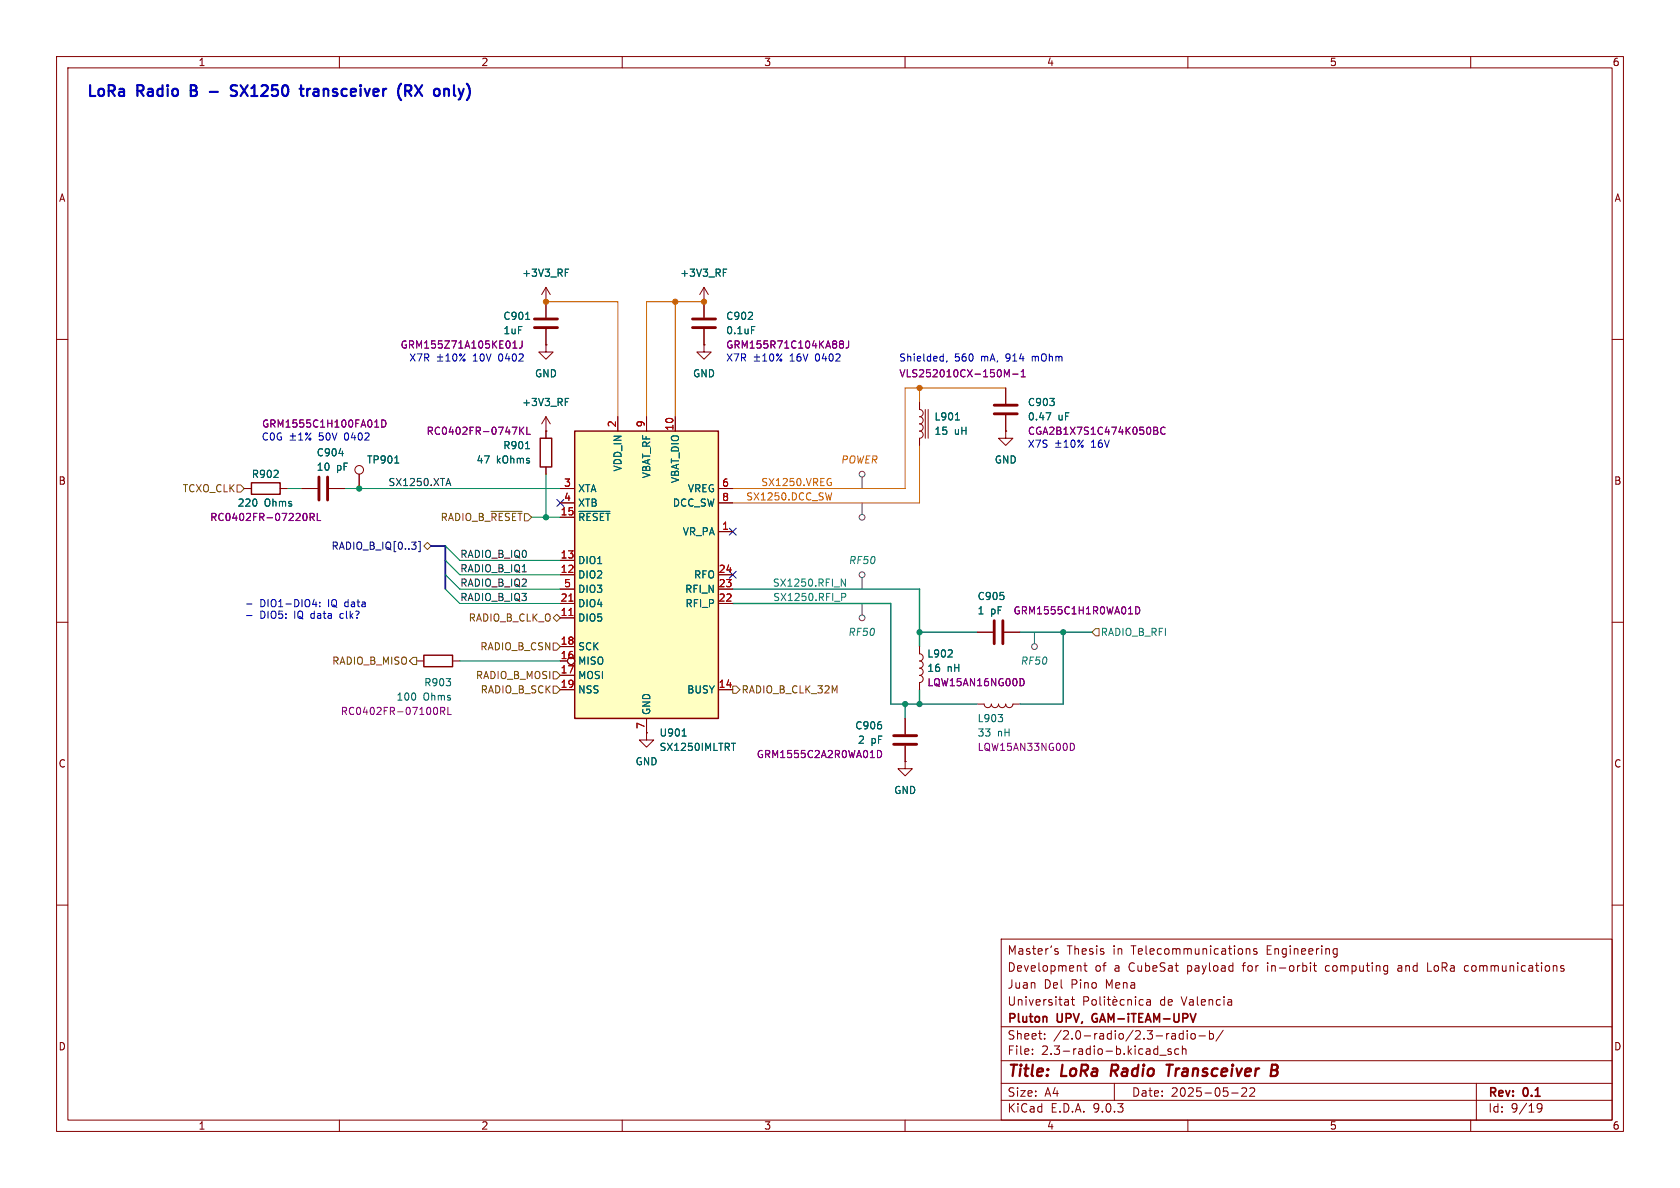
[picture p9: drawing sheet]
<svg xmlns="http://www.w3.org/2000/svg" width="297mm" height="210mm" viewBox="0 0 297 210" stroke-linecap="round" stroke-linejoin="round" font-family="sans-serif">
<defs><g id="words">
<g font-size="2.8" fill="#840000">
<text x="178" y="190.9">Title:</text>
<text x="187.7" y="190.9">LoRa</text>
<text x="197.2" y="190.9">Radio</text>
<text x="207.9" y="190.9">Transceiver</text>
</g>
<g font-size="2.7" fill="#0000c2">
<text x="15.2" y="18">LoRa</text>
<text x="24.3" y="18">Radio</text>
<text x="34.5" y="18">B</text>
<text x="43.2" y="18">SX1250</text>
<text x="56.3" y="18">transceiver</text>
<text x="74.2" y="18">(RX</text>
<text x="81.4" y="18">only)</text>
</g>
<g font-size="2.1" fill="#840000">
<text x="178" y="172">Development</text>
<text x="188.6" y="169">Thesis</text>
<text x="193.5" y="172">of</text>
<text x="196.8" y="169">in</text>
<text x="197" y="172">a</text>
<text x="199.7" y="172">CubeSat</text>
<text x="200.2" y="169">Telecommunications</text>
<text x="210.1" y="172">payload</text>
<text x="220.1" y="172">for</text>
<text x="224.2" y="169">Engineering</text>
<text x="224.6" y="172">in-orbit</text>
<text x="235" y="172">computing</text>
<text x="248" y="172">and</text>
<text x="253.3" y="172">LoRa</text>
<text x="260.1" y="172">communications</text>
<text x="178" y="178">Universitat</text>
<text x="178" y="175">Juan</text>
<text x="184.5" y="175">Del</text>
<text x="189.4" y="175">Pino</text>
<text x="195.6" y="175">Mena</text>
<text x="205.1" y="178">de</text>
<text x="209" y="178">Valencia</text>
<text x="178" y="184">Sheet:</text>
<text x="178" y="181.2">Pluton</text>
<text x="186.2" y="184">/2.0-radio/2.3-radio-b/</text>
<text x="187" y="181.2">UPV,</text>
<text x="193.8" y="181.2">GAM-iTEAM-UPV</text>
<text x="178" y="186.7">File:</text>
<text x="184.1" y="186.7">2.3-radio-b.kicad_sch</text>
<text x="178" y="196.9">KiCad</text>
<text x="178" y="194.1">Size:</text>
<text x="184.7" y="194.1">A4</text>
<text x="185.7" y="196.9">E.D.A.</text>
<text x="193.3" y="196.9">9.0.3</text>
<text x="200" y="194.1">Date:</text>
<text x="207" y="194.1">2025-05-22</text>
<text x="263" y="194.3">Rev:</text>
<text x="263" y="196.9">Id:</text>
<text x="267.1" y="196.9">9/19</text>
<text x="269.4" y="194.3">0.1</text>
</g>
<g font-size="1.8" fill="#840000">
<text x="35" y="11.9">1</text>
<text x="85" y="11.9">2</text>
<text x="135" y="11.9">3</text>
<text x="185" y="11.9">4</text>
<text x="235" y="11.9">5</text>
<text x="285" y="11.9">6</text>
<text x="10.3" y="35.9">A</text>
<text x="285.3" y="35.9">A</text>
<text x="10.3" y="85.9">B</text>
<text x="285.3" y="85.9">B</text>
<text x="10.3" y="135.9">C</text>
<text x="285.3" y="135.9">C</text>
<text x="10.3" y="185.9">D</text>
<text x="285.3" y="185.9">D</text>
<text x="35" y="199.9">1</text>
<text x="85" y="199.9">2</text>
<text x="135" y="199.9">3</text>
<text x="185" y="199.9">4</text>
<text x="235" y="199.9">5</text>
<text x="285" y="199.9">6</text>
</g>
<g font-size="1.8" fill="#006464">
<text x="92.2" y="49.1">+3V3_RF</text>
<text x="120.2" y="49.1">+3V3_RF</text>
<text x="88.9" y="56.7">C901</text>
<text x="88.9" y="59.3">1uF</text>
<text x="128.3" y="56.7">C902</text>
<text x="128.3" y="59.3">0.1uF</text>
<text x="92.2" y="72">+3V3_RF</text>
<text x="94.5" y="66.9">GND</text>
<text x="122.4" y="66.9">GND</text>
<text x="181.6" y="72">C903</text>
<text x="165.1" y="77.1">15</text>
<text x="165.1" y="74.5">L901</text>
<text x="168.7" y="77.1">uH</text>
<text x="181.6" y="74.5">0.47</text>
<text x="187" y="74.5">uF</text>
<text x="55.9" y="80.9">C904</text>
<text x="55.9" y="83.4">10</text>
<text x="59.5" y="83.4">pF</text>
<text x="64.8" y="82.1">TP901</text>
<text x="84.2" y="82.1">47</text>
<text x="87.7" y="82.1">kOhms</text>
<text x="88.9" y="79.6">R901</text>
<text x="110.1" y="83.4" transform="rotate(-90 110.1 83.4)">VDD_IN</text>
<text x="175.8" y="82.1">GND</text>
<text x="41.9" y="89.8">220</text>
<text x="44.4" y="84.7">R902</text>
<text x="46.7" y="89.8">Ohms</text>
<text x="102.1" y="87.2">XTA</text>
<text x="102.1" y="89.8">XTB</text>
<text x="115.2" y="84.7" transform="rotate(-90 115.2 84.7)">VBAT_RF</text>
<text x="118.9" y="89.8">DCC_SW</text>
<text x="120.2" y="85.5" transform="rotate(-90 120.2 85.5)">VBAT_DIO</text>
<text x="121.5" y="87.2">VREG</text>
<text x="102.1" y="92.3">~{RESET}</text>
<text x="120.6" y="94.8">VR_PA</text>
<text x="102.1" y="99.9">DIO1</text>
<text x="102.1" y="102.5">DIO2</text>
<text x="102.1" y="105">DIO3</text>
<text x="102.1" y="107.5">DIO4</text>
<text x="121" y="105">RFI_N</text>
<text x="121.1" y="107.5">RFI_P</text>
<text x="122.6" y="102.5">RFO</text>
<text x="172.7" y="106.3">C905</text>
<text x="102.1" y="110.1">DIO5</text>
<text x="172.7" y="108.8">1</text>
<text x="175.1" y="108.8">pF</text>
<text x="102.1" y="115.2">SCK</text>
<text x="102.1" y="117.7">MISO</text>
<text x="163.8" y="119">16</text>
<text x="163.8" y="116.4">L902</text>
<text x="167.4" y="119">nH</text>
<text x="70" y="124.1">100</text>
<text x="74.8" y="124.1">Ohms</text>
<text x="74.9" y="121.5">R903</text>
<text x="102.1" y="120.2">MOSI</text>
<text x="102.1" y="122.8">NSS</text>
<text x="121.4" y="122.8">BUSY</text>
<text x="115.2" y="126.5" transform="rotate(-90 115.2 126.5)">GND</text>
<text x="116.5" y="130.4">U901</text>
<text x="151.1" y="129.1">C906</text>
<text x="151.6" y="131.7">2</text>
<text x="154" y="131.7">pF</text>
<text x="172.7" y="130.4">33</text>
<text x="172.7" y="127.9">L903</text>
<text x="176.3" y="130.4">nH</text>
<text x="112.3" y="135.5">GND</text>
<text x="116.5" y="132.9">SX1250IMLTRT</text>
<text x="158" y="140.6">GND</text>
</g>
<g font-size="1.8" fill="#840084">
<text x="70.7" y="61.8">GRM155Z71A105KE01J</text>
<text x="128.3" y="61.8">GRM155R71C104KA88J</text>
<text x="158.9" y="66.9">VLS252010CX-150M-1</text>
<text x="46.2" y="75.8">GRM1555C1H100FA01D</text>
<text x="75.3" y="77.1">RC0402FR-0747KL</text>
<text x="181.6" y="77.1">CGA2B1X7S1C474K050BC</text>
<text x="37.1" y="92.3">RC0402FR-07220RL</text>
<text x="179.1" y="108.8">GRM1555C1H1R0WA01D</text>
<text x="163.8" y="121.5">LQW15AN16NG00D</text>
<text x="60.1" y="126.6">RC0402FR-07100RL</text>
<text x="133.7" y="134.2">GRM1555C2A2R0WA01D</text>
<text x="172.7" y="132.9">LQW15AN33NG00D</text>
</g>
<g font-size="1.8" fill="#0000c2">
<text x="72.3" y="64.1">X7R</text>
<text x="83.7" y="64.1">10V</text>
<text x="88.4" y="64.1">0402</text>
<text x="128.3" y="64.1">X7R</text>
<text x="139.7" y="64.1">16V</text>
<text x="144.4" y="64.1">0402</text>
<text x="158.9" y="64.1">Shielded,</text>
<text x="168.7" y="64.1">560</text>
<text x="173.5" y="64.1">mA,</text>
<text x="178.1" y="64.1">914</text>
<text x="182.9" y="64.1">mOhm</text>
<text x="46.2" y="78.1">C0G</text>
<text x="56.5" y="78.1">50V</text>
<text x="61.2" y="78.1">0402</text>
<text x="181.6" y="79.4">X7S</text>
<text x="193" y="79.4">16V</text>
<text x="45.9" y="107.5">DIO1-DIO4:</text>
<text x="58.1" y="107.5">IQ</text>
<text x="61.2" y="107.5">data</text>
<text x="45.9" y="109.6">DIO5:</text>
<text x="52.1" y="109.6">IQ</text>
<text x="55.2" y="109.6">data</text>
<text x="60.6" y="109.6">clk?</text>
</g>
<g font-size="1.8" fill="#a90000">
<text x="109" y="75.6" transform="rotate(-90 109 75.6)">2</text>
<text x="114" y="75.6" transform="rotate(-90 114 75.6)">9</text>
<text x="119.1" y="76.2" transform="rotate(-90 119.1 76.2)">10</text>
<text x="99.6" y="86.1">3</text>
<text x="99.6" y="88.6">4</text>
<text x="127.6" y="86.1">6</text>
<text x="127.6" y="88.6">8</text>
<text x="99" y="91.2">15</text>
<text x="127.6" y="93.7">1</text>
<text x="99" y="98.8">13</text>
<text x="99" y="101.3">12</text>
<text x="127" y="101.3">24</text>
<text x="99" y="106.4">21</text>
<text x="99.6" y="103.9">5</text>
<text x="127" y="103.9">23</text>
<text x="127" y="106.4">22</text>
<text x="99" y="109">11</text>
<text x="99" y="114">18</text>
<text x="99" y="116.6">16</text>
<text x="99" y="119.1">17</text>
<text x="99" y="121.7">19</text>
<text x="127" y="121.7">14</text>
<text x="114" y="129" transform="rotate(-90 114 129)">7</text>
</g>
<g font-size="1.8" fill="#c60">
<text x="148.6" y="82.1">POWER</text>
<text x="131.8" y="88.6">SX1250.DCC_SW</text>
<text x="134.5" y="86">SX1250.VREG</text>
</g>
<g font-size="1.8" fill="#725600">
<text x="32.2" y="87.2">TCXO_CLK</text>
<text x="77.8" y="92.3">RADIO_B_~{RESET}</text>
<text x="82.8" y="110.1">RADIO_B_CLK_O</text>
<text x="58.6" y="117.7">RADIO_B_MISO</text>
<text x="84.8" y="115.2">RADIO_B_CSN</text>
<text x="84" y="120.2">RADIO_B_MOSI</text>
<text x="84.9" y="122.8">RADIO_B_SCK</text>
<text x="131" y="122.8">RADIO_B_CLK_32M</text>
</g>
<g font-size="1.8" fill="#0f0f0f">
<text x="68.6" y="86">SX1250.XTA</text>
<text x="81.3" y="101.3">RADIO_B_IQ1</text>
<text x="81.3" y="98.7">RADIO_B_IQ0</text>
<text x="81.3" y="103.8">RADIO_B_IQ2</text>
<text x="81.3" y="106.3">RADIO_B_IQ3</text>
</g>
<text font-size="1.8" fill="#000084" x="58.5" y="97.4">RADIO_B_IQ[0..3]</text>
<g font-size="1.8" fill="#008484">
<text x="150" y="99.9">RF50</text>
<text x="136.5" y="103.8">SX1250.RFI_N</text>
<text x="136.6" y="106.3">SX1250.RFI_P</text>
<text x="149.9" y="112.6">RF50</text>
<text x="194.5" y="112.6">RADIO_B_RFI</text>
<text x="180.3" y="117.7">RF50</text>
</g>
</g></defs>
<g fill="none" stroke="#840000" stroke-width=".18">
<path d="M10 10h277v190h-277zM12 12h273v186h-273zM60 10v2M110 10v2M160 10v2M210 10v2M260 10v2M96.5 53.3h.1M96.5 50.8l-.7 1.3M96.5 50.8l.8 1.3M96.5 50.8v5.3M96.5 58.2v2.8"/>
<path d="M124.5 53.3h.1M124.5 50.8v5.3M124.5 58.2v2.8M124.5 50.8l-.8 1.3M124.5 50.8l.7 1.3M10 60h2M96.5 76.2h.1M96.5 61v1.2h1.3l-1.3 1.3-1.3-1.3h1.3M96.5 61h.1M96.5 73.7v3.8M96.5 73.7l-.7 1.2M96.5 73.7l.8 1.2"/>
<path d="M177.8 76.2v1.3h1.3l-1.3 1.2-1.3-1.2h1.3M177.8 76.2h.1M177.8 68.6v2.8M177.8 73.4v2.8M285 60h2M43.2 86.4h1.2M49.5 86.4h1.3M53.3 86.4h2.8M58.2 86.4h2.8M63.5 83.8v2.6M96.5 82.6v1.2M10 110h2"/>
<path d="M73.7 116.8h1.2M80 116.8h1.3M162.6 114.3v1.3a.64 .64 0 0 1 .6 .6 .64 .64 0 0 1-.6 .6 .64 .64 0 0 1 .6 .7 .64 .64 0 0 1-.6 .6M162.6 118.1a.64 .64 0 0 1 .6 .6 .64 .64 0 0 1-.6 .7 .64 .64 0 0 1 .6 .6 .64 .64 0 0 1-.6 .7v1.2M285 110h2M114.3 129.5v1.3h1.3l-1.3 1.3-1.3-1.3h1.3M114.3 129.5h.1M172.7 124.5h1.3a.64 .64 0 0 0 .6 .6 .64 .64 0 0 0 .7-.6 .64 .64 0 0 0 .6 .6 .64 .64 0 0 0 .6-.6 .64 .64 0 0 0 .7 .6 .64 .64 0 0 0 .6-.6 .64 .64 0 0 0 .6 .6 .64 .64 0 0 0 .7-.6h1.2M10 160h2M177 166h108v32h-108zM178.5 168.7v-1.5l.5 1.1 .5-1.1v1.5M180.2 167.8h.5l.1 .9"/>
<path d="M180.8 168.1h-.5a.29 .29 0 0 0-.2 .3 .29 .29 0 0 0 .2 .3l.5-.1M182 167.8l-.3-.1-.2 .2v.2l.5 .2v.3h-.5M182.5 167.7h.6M182.7 167.2v1.3l.4 .2M183.5 168.2l.7-.1v-.3l-.5-.1-.2 .2 .1 .7h.6M184.9 167.7v1M185.3 167.7l-.3 .1-.1 .2M185.9 167.2l-.2 .3M187 167.8l-.3-.1-.2 .2v.2l.5 .2v.3h-.5M188.4 176.7h.3l.2 .2v.8M188.9 177.6l-.5 .1M188.9 177.1h-.5"/>
<path d="M189.4 176.7h.6M189.6 176.2v1.3l.4 .2M190.9 170.7l.2 .2v.8M191.6 170.7h.6M191.6 177l.7-.1 .2-.2-.1-.4-.2-.1h-.6v1.5M191.8 170.2v1.3l.4 .2M193.1 176.8l.2-.1 .4 .1 .1 .6-.1 .2-.4 .1-.2-.1zM194.5 176.2v1.3l.2 .2M195.2 176.2v.1M195.2 176.7v1M195.7 176.7h.6M196 176.2v1.3l.3 .2"/>
<path d="M196.7 177.2l.8-.1-.1-.3-.4-.1-.3 .2 .1 .7h.6M197 176.1l.2 .2M198.7 176.8l-.4-.1-.3 .3v.4l.2 .2h.5M199.4 176.8l.2-.1 .4 .1v.9M199.4 176.7v1M200.7 176.2v.1M200.7 176.7v1M202.1 176.8l-.4-.1-.3 .3v.4l.1 .2h.6M202.7 176.8h.6l.1 .9M203.4 177.1h-.5a.29 .29 0 0 0-.2 .3 .29 .29 0 0 0 .2 .3l.5-.1M217.7 176.8v.9M217.7 177.6l-.1 .1"/>
<path d="M217.7 177.1h-.1M220.3 167.8l.2-.1 .4 .1 .1 .9M220.3 167.7v1M222.2 167.8l-.4-.1-.2 .2 .1 .2 .5 .2v.3h-.6M231.7 170.2v.1M231.7 170.7v1M232.2 170.7h.5M232.4 170.2v1.3l.3 .2M234.4 170.8v.8M236 167.7l.4 .1M236.4 168.6l-.4 .1M236.4 167.7v1.2l-.2 .2-.3 .1"/>
<path d="M245.2 170.7l.1 .1M245.3 170.7l-.1 1.4M245.3 171.6l-.1 .1M247.6 170.7l-.4 .1M247.7 171.1h-.4a.29 .29 0 0 0-.2 .3 .29 .29 0 0 0 .2 .3h.4M252.4 170.2v1.5h.7M259 171.6l.5 .1M259.5 170.7l-.5 .1M276.5 170.8l-.4-.1-.2 .2 .1 .2 .5 .2v.3h-.6M285 160h2M60 198v2M110 198v2"/>
<path d="M160 198v2M177 194.5h108M177 191.5h108M177 187.5h108M177 181.5h108M182.5 186.3v.1M182.5 185.5v.1M184.7 183.6v.1M184.7 182.8v.1M197 191.5v3M204.5 185.4l.2 .1M204.7 184.9v1.5"/>
<path d="M204.7 186.3l-.2 .1M205 186.5h1.2M207 185.5l-.3-.1-.2 .2v.2l.5 .2v.3h-.5M207.2 182.8h.5l.1 .9M207.8 183.1h-.5a.29 .29 0 0 0-.2 .3 .29 .29 0 0 0 .2 .3l.5-.1M208.4 185.5l-.4-.1-.3 .3v.4l.1 .2h.6M209 185.5l.2-.1 .4 .1 .1 .9M209 184.9v1.5M209.2 182.8l-.5-.1-.2 .3v.4l.1 .2h.6M209.2 182.2v1.5M209.9 182.2v.1M209.9 182.7v1"/>
<path d="M210 198v2M210.7 182.8l.3-.1 .3 .3v.4l-.3 .3-.3-.1-.2-.2v-.4zM212 183.1h1.1M213.8 182.8l.4-.1 .3 .3v.4l-.1 .2h-.6M213.8 182.2v1.5M216.2 182.1l-1.2 2M217.7 193.2h1.2M219.5 192.4l.6-.1 .2 .1 .1 .3-.9 1.1h.9M221 192.4l.5-.1 .2 .1 .1 .3-.9 1.1h.9M260 198v2M261 191.5v6.5M271.7 195.4l.3-.3 .5 .1a.99 .99 0 0 1-.3 1.4h-.3"/>
<path d="M271.7 195.7l.3 .3h.3l.3-.3"/>
<circle cx="63.5" cy="83.1" r=".76"/>
</g>
<path d="M196.6 188.2l-.3 2M206.2 188.2h1.2M206.8 188.2l-.3 2M224.8 189.2h.6M224.9 188.2h.7a.49 .49 0 0 1 .3 .5 .49 .49 0 0 1-.5 .5l.3 .1a.58 .58 0 0 1-.3 .9h-.8z" fill="none" stroke="#840000" stroke-width=".4"/>
<path d="M193.2 179.4l-.1 .4 .1 .7" fill="none" stroke="#840000" stroke-width=".3"/>
<g fill="none" stroke="#006464" stroke-width=".18">
<path d="M92.9 56.5h.7M99.9 48.2h.5M99.9 47.6h.6M127.9 48.2h.4M127.9 47.6h.6M132.9 57.7h.6M92.9 79.3h.7M99.9 71h.5M99.9 70.4h.6M184.9 73h.9l-.6 1.2M59.9 80.2h.8M69.8 81.9h.7"/>
<path d="M167.6 116.1h.8M168.3 115v.4M176.5 126.3h.7l-.4 .5M177.2 126.9v.6"/>
</g>
<path d="M95.5 77.5h2v5.1h-2zM44.4 85.3h5.1v2.1h-5.1zM74.9 115.8h5.1v2.1h-5.1z" fill="none" stroke="#840000" stroke-width=".25"/>
<g fill="none" stroke="#840084" stroke-width=".18">
<path d="M66.2 75.5h.8M67.5 74.2a.64 .64 0 0 1 .7 .7 .64 .64 0 0 1-.7 .6zM90.7 61.5h.7M90.7 60.6l.3-.3v1.2M91.9 75.5v1.3M92.1 76.1l.5 .7M92.3 60.3v.9a.41 .41 0 0 1-.5 .3M92.6 75.5l-.7 .7M93.1 75.5v1.3h.6M148.5 60.8h.1M148.5 60.3h.4l.2 .1v.2l-.2 .2M148.6 60.8h.3"/>
<path d="M148.6 60.8l-.1 .1M148.9 60.8l.2 .3v.3l-.2 .1h-.4M150 60.3v.9a.41 .41 0 0 1-.5 .3M204 75.5l.6 .1v.3l-.2 .2M204 76.1h.4M204.4 76.1l.3 .3-.1 .3-.6 .1M206 75.6a.6 .6 0 0 0-.9 .5 .6 .6 0 0 0 .6 .7l.3-.1M54.2 91v.8M54.8 91.4h.6l.1-.2v-.3l-.7-.2v1.3M55.1 91.4l.4 .6M56.1 90.7v1.3h.6M180.6 120a.68 .68 0 0 1 .5 .6 .68 .68 0 0 1-.5 .6"/>
<path d="M77.3 125.3v.8M77.9 125.7l.6-.1 .1-.1v-.3l-.7-.2v1.3M78.2 125.7l.4 .6M79.2 125v1.3h.6M189.5 131.4a.68 .68 0 0 1 .5 .6 .68 .68 0 0 1-.5 .7"/>
</g>
<path d="M94.5 57.9h4.1M94.5 56.4h4.1M122.4 57.9h4.1M122.4 56.4h4.1M175.8 73.2h4M175.8 71.6h4M56.4 84.3v4.1M57.9 84.3v4.1" fill="none" stroke="#840000" stroke-width=".51"/>
<path d="M101.6 76.2h25.4v50.8h-25.4z" fill="#ffffc2"/>
<path d="M101.6 76.2h25.4v50.8h-25.4z" fill="none" stroke="#840000" stroke-width=".25"/>
<g fill="none" stroke="#840000" stroke-width=".18">
<path d="M96.5 53.3h.1M96.5 53.3v2.8M96.5 58.2v2.8M124.5 53.3h.1M124.5 53.3v2.8M124.5 58.2v2.8M96.5 76.2h.1M96.5 61h.1M96.5 76.2v1.3M109.2 73.7v2.5M114.3 73.7v2.5M119.4 73.7v2.5"/>
<path d="M124.5 61v1.2h1.2l-1.2 1.3-1.3-1.3h1.3M124.5 61h.1M162.6 71.1v1.3a.64 .64 0 0 1 .6 .6 .64 .64 0 0 1-.6 .7 .64 .64 0 0 1 .6 .6 .64 .64 0 0 1-.6 .6M162.6 74.9a.64 .64 0 0 1 .6 .7 .64 .64 0 0 1-.6 .6 .64 .64 0 0 1 .6 .6 .64 .64 0 0 1-.6 .7v1.2M163.6 72.4v5.1M164.1 72.4v5.1M177.8 76.2h.1M177.8 68.6v2.8M177.8 73.4v2.8M43.2 86.4h1.2M49.5 86.4h1.3M53.3 86.4h2.8"/>
<path d="M58.2 86.4h2.8M63.5 83.8v2.6M96.5 82.6v1.2M99.1 86.4h2.5M99.1 88.9h2.5M99.1 91.4h2.5M99.1 99.1h2.5M127 86.4h2.5M127 88.9h2.5M127 94h2.5M99.1 101.6h2.5M99.1 104.1h2.5"/>
<path d="M99.1 106.7h2.5M99.1 109.2h2.5M99.1 114.3h2.5M99.1 119.4h2.5M127 101.6h2.5M127 104.1h2.5M127 106.7h2.5M162.6 114.3v1.3M172.7 111.8h2.8M177.5 111.8h2.8M99.1 121.9h2.5M114.3 129.5h.1"/>
<path d="M114.3 127v2.5M127 121.9h2.5M160 134.6v1.3h1.3l-1.3 1.3-1.3-1.3h1.3M160 134.6h.1M160 127v2.8M160 131.8v2.8M162.6 120.7v1.2"/>
<circle cx="101" cy="116.8" r=".63"/>
</g>
<g fill="none" stroke="#006464" stroke-width=".18">
<path d="M92.9 56.5h.7M99.9 48.2h.5M99.9 47.6h.6M127.9 48.2h.4M127.9 47.6h.6M132.9 57.7h.6M92.9 79.3h.7M99.9 71h.5M99.9 70.4h.6M168.9 74.2h.7M184.9 73h.9l-.6 1.2M59.9 80.2h.8"/>
<path d="M69.8 81.9h.7M102.3 90.4h5.5M167.6 116.1h.8M168.3 115v.4M120.6 130.1h.7M129.3 131.4h.7"/>
</g>
<path d="M100.6 106.3h.7M100.6 108.8h.7" fill="none" stroke="#a90000" stroke-width=".18"/>
<path d="M175.8 109.7v4.1M177.3 109.7v4.1M158 130h4.1M158 131.6h4.1" fill="none" stroke="#840000" stroke-width=".51"/>
<g fill="none" stroke="#840084" stroke-width=".18">
<path d="M66.2 75.5h.8M67.5 74.2a.64 .64 0 0 1 .7 .7 .64 .64 0 0 1-.7 .6zM90.7 61.5h.7M90.7 60.6l.3-.3v1.2M91.9 75.5v1.3M92.1 76.1l.5 .7M92.3 60.3v.9a.41 .41 0 0 1-.5 .3M92.6 75.5l-.7 .7M93.1 75.5v1.3h.6M148.5 60.8h.1M148.5 60.3h.4l.2 .1v.2l-.2 .2M148.6 60.8h.3"/>
<path d="M148.6 60.8l-.1 .1M148.9 60.8l.2 .3v.3l-.2 .1h-.4M150 60.3v.9a.41 .41 0 0 1-.5 .3M177.6 66.6v-1.3l.4 1 .4-1v1.3M179 66.1h1M180.5 66.6h.8M180.5 65.7l.4-.4v1.3M204 75.5l.6 .1v.3l-.2 .2M204 76.1h.4M204.4 76.1l.3 .3-.1 .3-.6 .1M206 75.6a.6 .6 0 0 0-.9 .5 .6 .6 0 0 0 .6 .7l.3-.1M54.2 91v.8"/>
<path d="M54.8 91.4h.6l.1-.2v-.3l-.7-.2v1.3M55.1 91.4l.4 .6M56.1 90.7v1.3h.6M180.6 120a.68 .68 0 0 1 .5 .6 .68 .68 0 0 1-.5 .6M200.8 107.3a.64 .64 0 0 1 .7 .6 .64 .64 0 0 1-.7 .6zM155.1 132.7a.64 .64 0 0 1 .8 .6 .64 .64 0 0 1-.8 .6z"/>
</g>
<g fill="none" stroke="#484848" stroke-width=".18">
<path d="M152.4 84.3v2.1M152.4 88.9v2M152.4 102.1v2M152.4 106.7v2M182.9 111.8v2"/>
<circle cx="152.4" cy="83.8" r=".51"/>
<circle cx="152.4" cy="91.4" r=".51"/>
<circle cx="152.4" cy="101.6" r=".51"/>
<circle cx="152.4" cy="109.2" r=".51"/>
<circle cx="182.9" cy="114.3" r=".51"/>
</g>
<path d="M41.9 85.7h.6l.7 .7-.7 .6h-.6zM74.9 96.5l.7-.6 .6 .6-.6 .7zM86.8 90.4h5.5M73 116.2h.7v1.3h-.7l-.6-.7zM97.8 113.7h.6l.7 .6-.7 .6h-.6zM97.8 109.2l.6-.6 .7 .6-.7 .7zM97.8 118.7h.6l.7 .7-.7 .6h-.6zM193.7 111.1h.6v1.3h-.6l-.7-.6zM97.8 121.3h.6l.7 .6-.7 .7h-.6zM129.5 121.3h.7l.6 .6-.6 .7h-.7z" fill="none" stroke="#725600" stroke-width=".18"/>
<path d="M74 95.7h.3v1.8h-.3M98.5 88.3l1.2 1.2M99.7 88.3l-1.2 1.2M128.9 93.4l1.2 1.2M130.1 93.4l-1.2 1.2M128.9 101l1.2 1.2M130.1 101l-1.2 1.2" fill="none" stroke="#000084" stroke-width=".18"/>
<path d="M148.7 102.4l.8 1.2v-1.2M148.8 104.9h.5l.2 .2-.1 .4-.6 .1" fill="none" stroke="#008484" stroke-width=".18"/>
<path d="M79 85.5h.6M79.3 84.6l.4 1.2" fill="none" stroke="#0f0f0f" stroke-width=".18"/>
<path d="M96.5 53.3h12.7v20.4M119.4 53.3v20.4M124.5 53.3h-10.2v20.4M162.6 78.7v10.2h-33.1M162.6 68.6v2.5M177.8 68.6h-17.8v17.8h-30.5M146.6 84.6h.3M146.7 85.3h.3v.4l-.3 .1M147 87.1l-.3 1.3" fill="none" stroke="#c60" stroke-width=".18"/>
<path d="M76.2 96.5h2.5v7.6" fill="none" stroke="#000084" stroke-width=".3"/>
<path d="M129.5 106.7h28v17.8h15.2M129.5 104.1h33.1v10.2M162.6 111.8h10.1M180.3 111.8h12.7M188 111.8v12.7h-7.7M160 124.5v2.5M162.6 121.9v2.6" fill="none" stroke="#008484" stroke-width=".25"/>
<path d="M50.8 86.4h2.5M61 86.4h38.1M78.7 96.5l2.6 2.6h17.8M78.7 99.1l2.6 2.5h17.8M94 91.4h5.1M96.5 83.8v7.6M78.7 101.6l2.6 2.5h17.8M78.7 104.1l2.6 2.6h17.8M81.3 116.8h17.8" fill="none" stroke="#009600" stroke-width=".18"/>
<g fill="none" stroke="#0000c2" stroke-width=".38">
<path d="M15.9 15.1v1.9M20.2 15.2l-.3-.1h-.7v1.9M25.3 15.2l-.3-.1h-.7v1.9M28.7 15.1v1.9M29.6 15.1v.1M29.6 15.1l.1 .1h-.1M33.7 16h.7M34.6 15.2l-.2-.1h-.7v1.9h.7M37.1 16.2h1.4M41.9 15.2l-.3-.1-.6 .1a.45 .45 0 0 0-.2 .4 .45 .45 0 0 0 .4 .4 .7 .7 0 0 1 .7 .4l-.1 .4-.3 .2-.7-.1M42.5 15.1l1.3 1.9M43.8 15.1l-1.3 1.9"/>
<path d="M44.8 15.3l.2-.2v1.9M46.2 15.2l.3-.1h.5l.2 .1M49.1 15.1h-1v.9M50.1 15.2a.44 .44 0 0 1 .7 0M53 15.7h.7M53.2 15.1v1.6M53.5 17h.2M54.3 15.7v1.3M54.9 15.7l-.4 .1-.2 .3M55.5 16.3l-.1 .2 .1 .4M63.8 15.1l-.1 .1h.1M63.8 15.1v.1"/>
<path d="M70.9 14.8l-.3 .5M71.6 16.1h.8a.52 .52 0 0 0 .3-.5 .52 .52 0 0 0-.3-.5h-.8v1.9M72.1 16.1l.6 .9M73.4 15.1l1.2 1.9M74.6 15.1l-1.2 1.9M80.3 15.1v1.6l.2 .3M82.5 14.8l.4 .5"/>
</g>
<g fill="none" stroke="#0000c2" stroke-width=".18">
<path d="M51.3 77.8h1M51.3 77.1h1M51.8 76.6v1M52.8 77.8h.7M52.8 76.9l.4-.4v1.3M55 76.5l-1 1.3M77.3 63.1h1M77.3 63.8h1M77.8 62.6v1M78.8 63.8h.8M78.8 62.9l.4-.3v1.2M80.2 62.6h.1a.68 .68 0 0 1 .5 .6 .68 .68 0 0 1-.5 .6 .84 .84 0 0 1-.1-1.2z"/>
<path d="M82.2 62.6l-1 1.2M133.3 63.1h1M133.3 63.8h1M133.8 62.6v1M134.8 63.8h.8M134.8 62.9l.4-.3v1.2M136.2 62.6h.2a.68 .68 0 0 1 .4 .6 .68 .68 0 0 1-.4 .6 .84 .84 0 0 1-.2-1.2zM138.2 62.6l-.9 1.2M166.6 63h.2M166.8 62.6v1.2M166.8 63.8h-.2M167.4 63.8l-.1 .2"/>
<path d="M186.6 78.3h1M186.6 79.1h1M187.1 77.9v.9M188.1 79.1h.7M188.1 78.2l.4-.4v1.3M189.5 77.9l.1-.1a.68 .68 0 0 1 .5 .6 .68 .68 0 0 1-.5 .7l-.1-.2-.2-.3zM191.5 77.8l-1 1.3M43.6 106.8h1M43.6 108.8h1M55.3 106.8h.7M55.9 106.4v.9M56.5 107.1v.2"/>
<path d="M56.5 106.5v.1"/>
<circle cx="54.2" cy="76.7" r=".18"/>
<circle cx="54.8" cy="77.6" r=".18"/>
<circle cx="81.4" cy="62.7" r=".18"/>
<circle cx="82" cy="63.7" r=".18"/>
<circle cx="137.4" cy="62.7" r=".18"/>
<circle cx="138.1" cy="63.7" r=".18"/>
<circle cx="190.7" cy="78" r=".18"/>
<circle cx="191.3" cy="78.9" r=".18"/>
</g>
<g fill="#008484" stroke="#008484" stroke-width=".18">
<circle cx="188" cy="111.8" r=".46"/>
<circle cx="160" cy="124.5" r=".46"/>
<circle cx="162.6" cy="124.5" r=".46"/>
<circle cx="162.6" cy="111.8" r=".46"/>
</g>
<g fill="#c60" stroke="#c60" stroke-width=".18">
<circle cx="162.6" cy="68.6" r=".46"/>
<circle cx="96.5" cy="53.3" r=".46"/>
<circle cx="124.5" cy="53.3" r=".46"/>
<circle cx="119.4" cy="53.3" r=".46"/>
</g>
<g fill="#009600" stroke="#009600" stroke-width=".18">
<circle cx="96.5" cy="91.4" r=".46"/>
<circle cx="63.5" cy="86.4" r=".46"/>
</g>
<use href="#words"/>
</svg>
